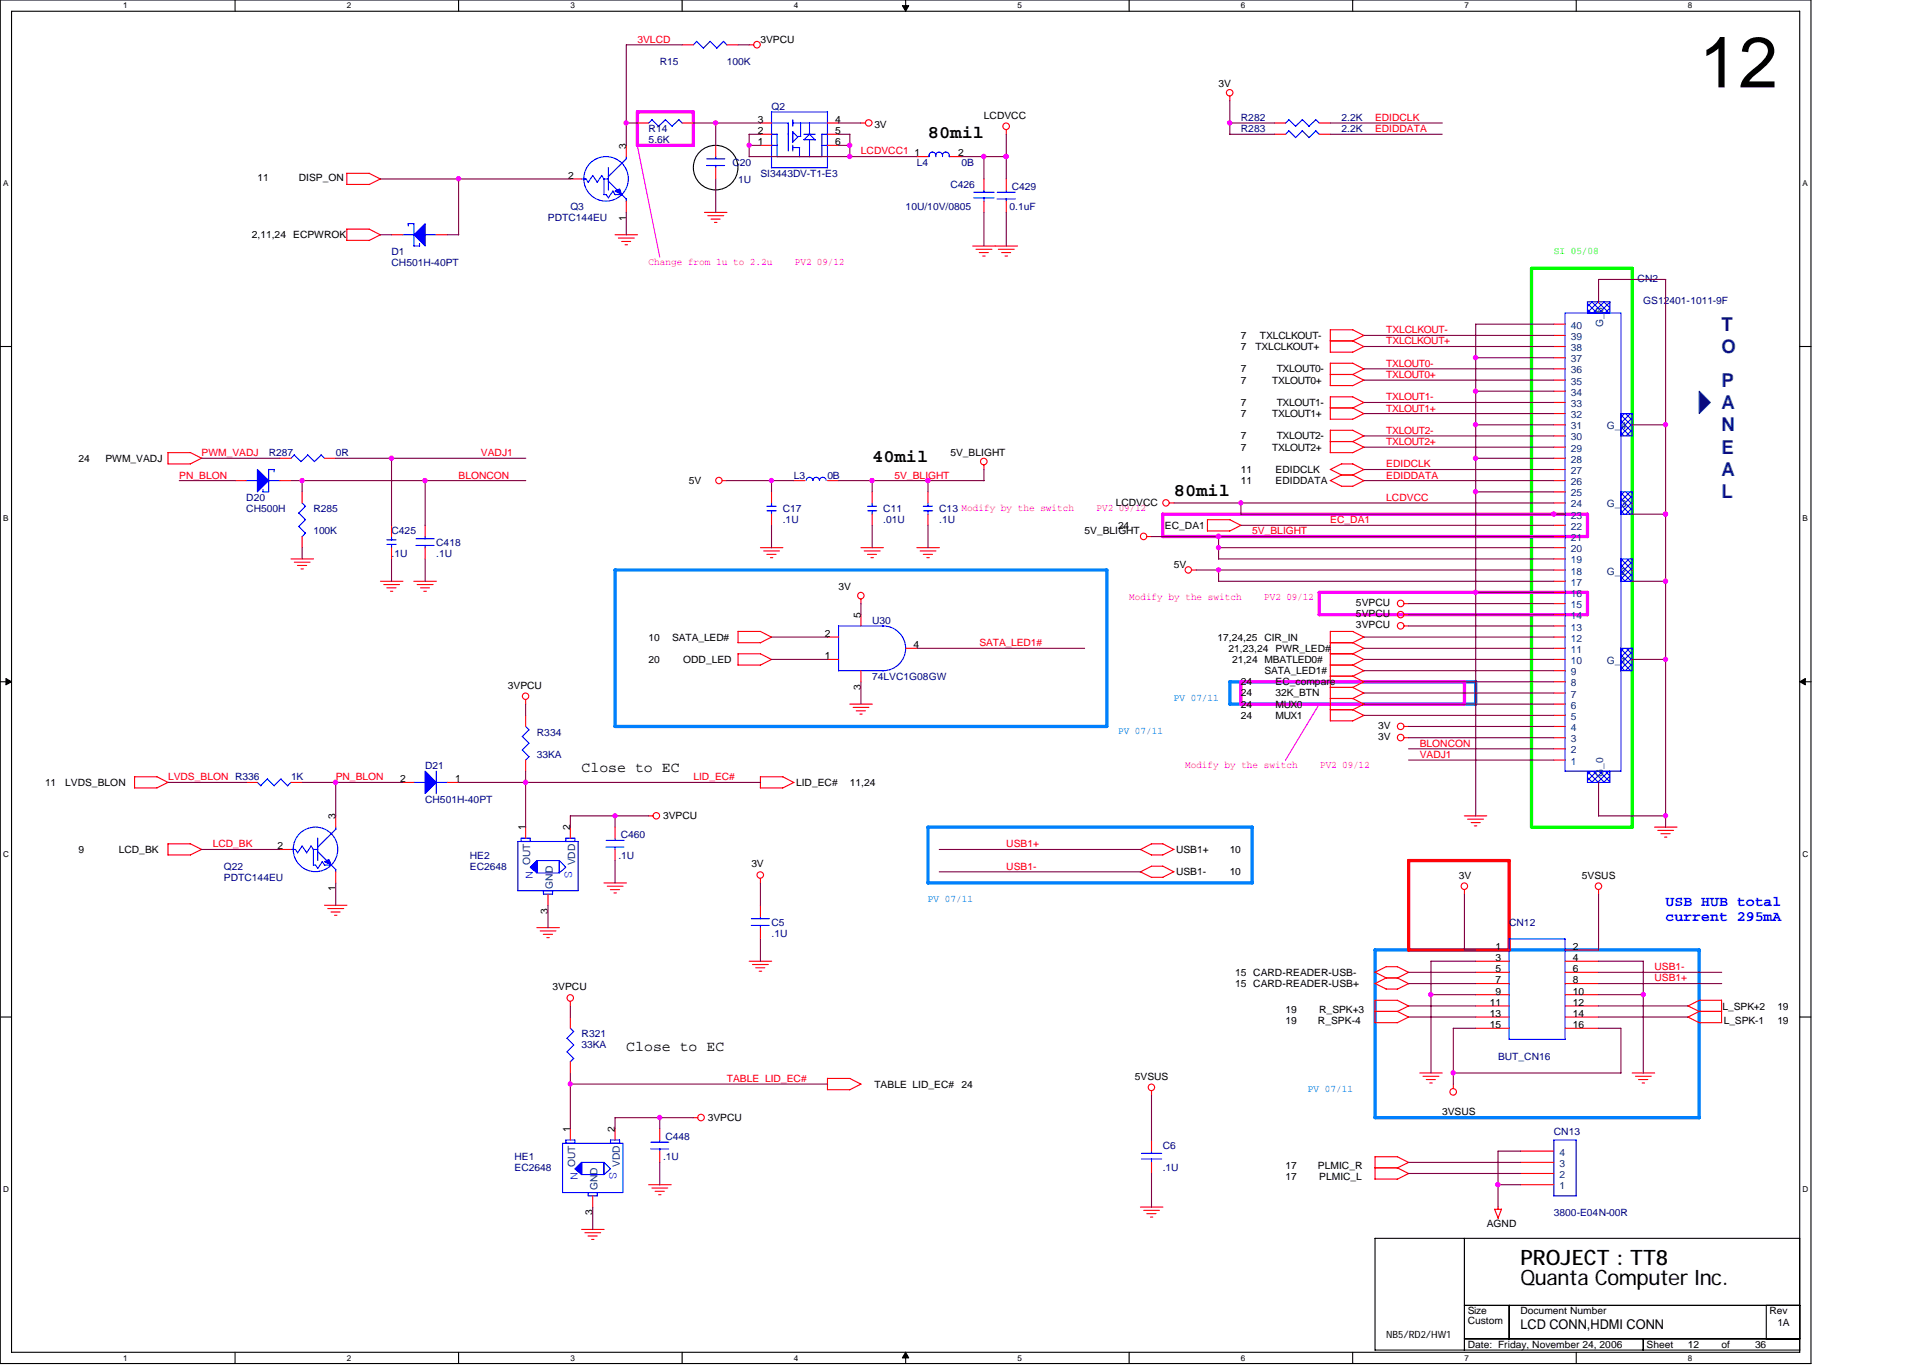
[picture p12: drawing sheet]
<svg xmlns="http://www.w3.org/2000/svg" width="260mm" height="185mm" viewBox="0 0 260 185" stroke-linecap="round" stroke-linejoin="round" font-family="sans-serif">
<defs><g id="words">
<text font-size="9.7" x="230.1" y="11.8">12</text>
<g font-size="2.9">
<text x="205.9" y="171.3">PROJECT : TT8</text>
<text x="205.9" y="174">Quanta Computer Inc.</text>
</g>
<g font-size="2.6" fill="#004080">
<text x="233.1" y="44.8">T</text>
<text x="233.1" y="47.8">O</text>
<text x="233.1" y="52.3">P</text>
<text x="233.1" y="58.4">N</text>
<text x="233.1" y="55.4">A</text>
<text x="233.1" y="61.4">E</text>
<text x="233.1" y="64.5">A</text>
<text x="233.1" y="67.5">L</text>
</g>
<g font-size="2.4">
<text x="125.7" y="18.7">80mil</text>
<text x="118.1" y="62.6">40mil</text>
<text x="159" y="67.1">80mil</text>
</g>
<g font-size="2">
<text x="78.8" y="104.5">Close to EC</text>
<text x="84.8" y="142.3">Close to EC</text>
</g>
<g font-size="2" fill="#00f">
<text x="225.5" y="122.7">USB HUB total</text>
<text x="225.5" y="124.7">current 295mA</text>
</g>
<text font-size="1.8" x="205.9" y="179.9">LCD CONN,HDMI CONN</text>
<g font-size="1.4" fill="#f00">
<text x="86.3" y="5.8">3VLCD</text>
<text x="186.2" y="16.4">EDIDCLK</text>
<text x="186.2" y="17.9">EDIDDATA</text>
<text x="116.6" y="20.9">LCDVCC1</text>
<text x="187.7" y="45.1">TXLCLKOUT-</text>
<text x="187.7" y="46.7">TXLCLKOUT+</text>
<text x="187.7" y="49.7">TXLOUT0-</text>
<text x="187.7" y="51.2">TXLOUT0+</text>
<text x="187.7" y="54.2">TXLOUT1-</text>
<text x="187.7" y="55.7">TXLOUT1+</text>
<text x="187.7" y="58.8">TXLOUT2-</text>
<text x="24.3" y="64.8">PN_BLON</text>
<text x="27.3" y="61.8">PWM_VADJ</text>
<text x="62.1" y="64.8">BLONCON</text>
<text x="65.1" y="61.8">VADJ1</text>
<text x="121.1" y="64.8">5V_BLIGHT</text>
<text x="187.7" y="60.3">TXLOUT2+</text>
<text x="187.7" y="64.8">EDIDDATA</text>
<text x="187.7" y="63.3">EDIDCLK</text>
<text x="180.1" y="70.9">EC_DA1</text>
<text x="187.7" y="67.8">LCDVCC</text>
<text x="169.6" y="72.4">5V_BLIGHT</text>
<text x="132.6" y="87.5">SATA_LED1#</text>
<text x="192.3" y="101.1">BLONCON</text>
<text x="22.8" y="105.7">LVDS_BLON R336</text>
<text x="45.5" y="105.7">PN_BLON</text>
<text x="93.9" y="105.7">LID_EC#</text>
<text x="192.3" y="102.6">VADJ1</text>
<text x="28.8" y="114.7">LCD_BK</text>
<text x="136.3" y="114.7">USB1+</text>
<text x="136.3" y="117.8">USB1-</text>
<text x="224" y="131.4">USB1-</text>
<text x="224" y="132.9">USB1+</text>
<text x="98.4" y="146.5">TABLE LID_EC#</text>
</g>
<g font-size="1.4">
<text x="103" y="5.8">3VPCU</text>
<text x="165" y="11.8">3V</text>
<text x="102.6" y="16.6">3</text>
<text x="113.1" y="16.6">4</text>
<text x="118.4" y="17.3">3V</text>
<text x="133.2" y="16.1">LCDVCC</text>
<text x="84.8" y="20.2" transform="rotate(-90 84.8 20.2)">3</text>
<text x="102.6" y="19.7">1</text>
<text x="102.6" y="18.2">2</text>
<text x="113.1" y="18.2">5</text>
<text x="113.1" y="19.7">6</text>
<text x="123.8" y="21.2">1</text>
<text x="129.7" y="21.2">2</text>
<text x="34.9" y="24.6">11</text>
<text x="40.5" y="24.6">DISP_ON</text>
<text x="76.9" y="24.2">2</text>
<text x="84.8" y="29.9" transform="rotate(-90 84.8 29.9)">1</text>
<text x="34.1" y="32.3">2,11,24</text>
<text x="39.7" y="32.3">ECPWROK</text>
<text x="168" y="45.9">7</text>
<text x="168" y="47.4">7</text>
<text x="170" y="47.4">TXLCLKOUT+</text>
<text x="170.6" y="45.9">TXLCLKOUT-</text>
<text x="168" y="51.9">7</text>
<text x="168" y="50.4">7</text>
<text x="172.3" y="51.9">TXLOUT0+</text>
<text x="172.9" y="50.4">TXLOUT0-</text>
<text x="168" y="56.5">7</text>
<text x="168" y="55">7</text>
<text x="168" y="59.5">7</text>
<text x="172.3" y="56.5">TXLOUT1+</text>
<text x="172.9" y="55">TXLOUT1-</text>
<text x="172.9" y="59.5">TXLOUT2-</text>
<text x="10.6" y="62.5">24</text>
<text x="14.3" y="62.5">PWM_VADJ</text>
<text x="93.3" y="65.6">5V</text>
<text x="128.7" y="61.8">5V_BLIGHT</text>
<text x="168" y="61">7</text>
<text x="168" y="64.1">11</text>
<text x="168" y="65.6">11</text>
<text x="172.3" y="61">TXLOUT2+</text>
<text x="172.7" y="64.1">EDIDCLK</text>
<text x="172.7" y="65.6">EDIDDATA</text>
<text x="151.1" y="68.6">LCDVCC</text>
<text x="151.4" y="71.6">24</text>
<text x="157.8" y="71.6">EC_DA1</text>
<text x="146.9" y="72.4">5V_BLIGHT</text>
<text x="159" y="76.9">5V</text>
<text x="113.6" y="79.9">3V</text>
<text x="116.6" y="83.7" transform="rotate(-90 116.6 83.7)">5</text>
<text x="183.6" y="83.6">5VPCU</text>
<text x="183.6" y="82.1">5VPCU</text>
<text x="87.8" y="86.7">10</text>
<text x="87.8" y="89.8">20</text>
<text x="91" y="86.7">SATA_LED#</text>
<text x="92.5" y="89.8">ODD_LED</text>
<text x="111.7" y="86.3">2</text>
<text x="111.7" y="89.3">1</text>
<text x="123.7" y="87.8">4</text>
<text x="164.9" y="86.7">17,24,25 CIR_IN</text>
<text x="166.4" y="88.3">21,23,24</text>
<text x="166.8" y="89.8">21,24 MBATLED0#</text>
<text x="172.7" y="88.3">PWR_LED#</text>
<text x="183.6" y="85.1">3VPCU</text>
<text x="68.8" y="93.3">3VPCU</text>
<text x="116.6" y="93.5" transform="rotate(-90 116.6 93.5)">3</text>
<text x="168" y="92.8">24</text>
<text x="168" y="95.8">24</text>
<text x="168" y="94.3">24</text>
<text x="171.2" y="91.3">SATA_LED1#</text>
<text x="172.7" y="92.8">EC_compare</text>
<text x="172.7" y="95.8">MUX0</text>
<text x="172.7" y="94.3">32K_BTN</text>
<text x="168" y="97.3">24</text>
<text x="172.7" y="97.3">MUX1</text>
<text x="186.6" y="100.2">3V</text>
<text x="186.6" y="98.7">3V</text>
<text x="6.1" y="106.4">11</text>
<text x="8.8" y="106.4">LVDS_BLON</text>
<text x="54.2" y="105.9">2</text>
<text x="61.7" y="105.9">1</text>
<text x="107.8" y="106.4">LID_EC#</text>
<text x="115.1" y="106.4">11,24</text>
<text x="45.4" y="111" transform="rotate(-90 45.4 111)">3</text>
<text x="71.2" y="112.5" transform="rotate(-90 71.2 112.5)">1</text>
<text x="77.2" y="112.5" transform="rotate(-90 77.2 112.5)">2</text>
<text x="89.8" y="111">3VPCU</text>
<text x="10.6" y="115.5">9</text>
<text x="16.1" y="115.5">LCD_BK</text>
<text x="37.6" y="115">2</text>
<text x="101.7" y="117.5">3V</text>
<text x="159.3" y="118.5">USB1-</text>
<text x="159.3" y="115.5">USB1+</text>
<text x="166.5" y="118.5">10</text>
<text x="166.5" y="115.5">10</text>
<text x="197.5" y="119">3V</text>
<text x="214.2" y="119">5VSUS</text>
<text x="45.4" y="120.7" transform="rotate(-90 45.4 120.7)">1</text>
<text x="74.2" y="123.7" transform="rotate(-90 74.2 123.7)">3</text>
<text x="202.5" y="128.6">1</text>
<text x="202.5" y="130.2">3</text>
<text x="202.5" y="131.7">5</text>
<text x="213" y="128.6">2</text>
<text x="213" y="130.2">4</text>
<text x="213" y="131.7">6</text>
<text x="74.8" y="134.1">3VPCU</text>
<text x="167.3" y="133.7">15 CARD-READER-USB+</text>
<text x="167.3" y="132.1">15 CARD-READER-USB-</text>
<text x="174.1" y="137.1">19</text>
<text x="178.6" y="137.1">R_SPK+3</text>
<text x="201.7" y="136.2">11</text>
<text x="201.7" y="137.7">13</text>
<text x="202.5" y="133.2">7</text>
<text x="202.5" y="134.7">9</text>
<text x="213" y="133.2">8</text>
<text x="213" y="134.7">10</text>
<text x="213" y="136.2">12</text>
<text x="213" y="137.7">14</text>
<text x="233.3" y="136.8">L_SPK+2</text>
<text x="240.7" y="136.8">19</text>
<text x="174.1" y="138.7">19</text>
<text x="178.5" y="138.7">R_SPK-4</text>
<text x="201.7" y="139.2">15</text>
<text x="213" y="139.2">16</text>
<text x="233.4" y="138.7">L_SPK-1</text>
<text x="240.7" y="138.7">19</text>
<text x="118.4" y="147.3">TABLE LID_EC#</text>
<text x="130.2" y="147.3">24</text>
<text x="153.7" y="146.2">5VSUS</text>
<text x="77.2" y="153.3" transform="rotate(-90 77.2 153.3)">1</text>
<text x="83.3" y="153.3" transform="rotate(-90 83.3 153.3)">2</text>
<text x="95.8" y="151.8">3VPCU</text>
<text x="195.3" y="151.1">3VSUS</text>
<text x="174.1" y="159.9">17</text>
<text x="174.1" y="158.3">17</text>
<text x="178.5" y="158.3">PLMIC_R</text>
<text x="178.6" y="159.9">PLMIC_L</text>
<text x="80.2" y="164.6" transform="rotate(-90 80.2 164.6)">3</text>
<text x="201.3" y="166.2">AGND</text>
<text x="198.8" y="179.4">Custom</text>
<text x="198.8" y="178">Size</text>
<text x="205.9" y="178">Document Number</text>
<text x="239.6" y="178">Rev</text>
<text x="240.7" y="179.5">1A</text>
<text x="187.7" y="181.2">NB5/RD2/HW1</text>
<text x="198.8" y="182.5">Date: Friday, November 24, 2006</text>
<text x="223" y="182.5">Sheet</text>
<text x="228.6" y="182.5">12</text>
<text x="233.1" y="182.5">of</text>
<text x="237.7" y="182.5">36</text>
</g>
<g font-size="1.4" fill="#000080">
<text x="89.3" y="8.8">R15</text>
<text x="98.4" y="8.8">100K</text>
<text x="87.8" y="17.9">R14</text>
<text x="104.5" y="14.9">Q2</text>
<text x="168" y="17.9">R283</text>
<text x="168" y="16.4">R282</text>
<text x="181.7" y="17.9">2.2K</text>
<text x="181.7" y="16.4">2.2K</text>
<text x="87.8" y="19.4">5.6K</text>
<text x="99.2" y="22.4">C20</text>
<text x="103" y="23.9">SI3443DV-T1-E3</text>
<text x="124.2" y="22.4">L4</text>
<text x="130.2" y="22.4">0B</text>
<text x="74.2" y="30">PDTC144EU</text>
<text x="77.2" y="28.5">Q3</text>
<text x="99.9" y="24.8">1U</text>
<text x="122.6" y="28.5">10U/10V/0805</text>
<text x="128.7" y="25.5">C426</text>
<text x="136.7" y="28.5">0.1uF</text>
<text x="137" y="25.8">C429</text>
<text x="53" y="34.5">D1</text>
<text x="53" y="36">CH501H-40PT</text>
<text x="221.8" y="38.2">CN2</text>
<text x="222.5" y="41.2">GS12401-1011-9F</text>
<text x="36.4" y="61.8">R287</text>
<text x="45.5" y="61.8">0R</text>
<text x="107.5" y="64.8">L3</text>
<text x="112.1" y="64.8">0B</text>
<text x="33.4" y="67.8">D20</text>
<text x="33.4" y="69.3">CH500H</text>
<text x="42.4" y="69.3">R285</text>
<text x="106" y="69.3">C17</text>
<text x="106" y="70.9">.1U</text>
<text x="119.6" y="69.3">C11</text>
<text x="119.6" y="70.9">.01U</text>
<text x="127.2" y="69.3">C13 Modify by the switch</text>
<text x="127.2" y="70.9">.1U</text>
<text x="42.4" y="72.4">100K</text>
<text x="53" y="72.4">C425</text>
<text x="53" y="75.4">.1U</text>
<text x="59.1" y="73.9">C418</text>
<text x="59.1" y="75.4">.1U</text>
<text x="118.1" y="84.5">U30</text>
<text x="118.1" y="92.1">74LVC1G08GW</text>
<text x="72.7" y="99.6">R334</text>
<text x="39.4" y="105.7">1K</text>
<text x="57.6" y="104.2">D21</text>
<text x="72.7" y="102.6">33KA</text>
<text x="57.6" y="108.7">CH501H-40PT</text>
<text x="84" y="113.5">C460</text>
<text x="30.3" y="117.8">Q22</text>
<text x="30.3" y="119.3">PDTC144EU</text>
<text x="63.6" y="116.3">HE2</text>
<text x="63.6" y="117.8">EC2648</text>
<text x="83.7" y="116.3">.1U</text>
<text x="104.5" y="125.3">C5</text>
<text x="204.4" y="125.3">CN12</text>
<text x="104.5" y="126.9">.1U</text>
<text x="78.8" y="140.5">R321</text>
<text x="78.8" y="142">33KA</text>
<text x="202.9" y="143.5">BUT_CN16</text>
<text x="90.1" y="154.4">C448</text>
<text x="157.5" y="155.6">C6</text>
<text x="210.4" y="153.6">CN13</text>
<text x="69.7" y="157.1">HE1</text>
<text x="69.7" y="158.6">EC2648</text>
<text x="89.8" y="157.1">.1U</text>
<text x="157.5" y="158.6">.1U</text>
<text x="210.4" y="164.7">3800-E04N-00R</text>
</g>
<g font-size="1.4" fill="#f0f">
<text x="87.8" y="35.9">Change from 1u to 2.2u</text>
<text x="107.6" y="35.9">PV2 09/12</text>
<text x="148.5" y="69.2">PV2 09/12</text>
<text x="152.9" y="81.3">Modify by the switch</text>
<text x="171.2" y="81.3">PV2 09/12</text>
<text x="160.5" y="104">Modify by the switch</text>
<text x="178.8" y="104">PV2 09/12</text>
</g>
<text font-size="1.4" fill="#0f0" x="210.4" y="34.4">SI 05/08</text>
<g font-size="1.4" fill="#004080">
<text x="212.7" y="47.5">38</text>
<text x="212.7" y="46">39</text>
<text x="212.7" y="44.5">40</text>
<text x="217.1" y="44.3" transform="rotate(-90 217.1 44.3)">G_5</text>
<text x="212.7" y="53.6">34</text>
<text x="212.7" y="52.1">35</text>
<text x="212.7" y="50.6">36</text>
<text x="212.7" y="49.1">37</text>
<text x="212.7" y="59.6">30</text>
<text x="212.7" y="58.1">31</text>
<text x="212.7" y="56.6">32</text>
<text x="212.7" y="55.1">33</text>
<text x="217.6" y="58.1">G_4</text>
<text x="212.7" y="64.2">27</text>
<text x="212.7" y="61.2">29</text>
<text x="212.7" y="65.7">26</text>
<text x="212.7" y="62.7">28</text>
<text x="212.7" y="70.3">23</text>
<text x="212.7" y="67.2">25</text>
<text x="212.7" y="71.8">22</text>
<text x="212.7" y="68.7">24</text>
<text x="217.6" y="68.7">G_3</text>
<text x="212.7" y="76.3">19</text>
<text x="212.7" y="73.3">21</text>
<text x="212.7" y="77.8">18</text>
<text x="212.7" y="74.8">20</text>
<text x="217.6" y="77.8">G_2</text>
<text x="212.7" y="82.4">15</text>
<text x="212.7" y="79.3">17</text>
<text x="212.7" y="83.9">14</text>
<text x="212.7" y="80.8">16</text>
<text x="212.7" y="88.4">11</text>
<text x="212.7" y="85.4">13</text>
<text x="212.7" y="89.9">10</text>
<text x="212.7" y="86.9">12</text>
<text x="217.6" y="89.9">G_1</text>
<text x="212.7" y="94.5">7</text>
<text x="212.7" y="91.4">9</text>
<text x="212.7" y="96">6</text>
<text x="212.7" y="92.9">8</text>
<text x="212.7" y="100.5">3</text>
<text x="212.7" y="97.5">5</text>
<text x="212.7" y="99">4</text>
<text x="212.7" y="103.5">1</text>
<text x="212.7" y="102">2</text>
<text x="217.1" y="105.2" transform="rotate(-90 217.1 105.2)">G_0</text>
<text x="71.8" y="117.2" transform="rotate(-90 71.8 117.2)">OUT</text>
<text x="77.9" y="117.2" transform="rotate(-90 77.9 117.2)">VDD</text>
<text x="74.8" y="120.3" transform="rotate(-90 74.8 120.3)">GND</text>
<text x="77.9" y="158.1" transform="rotate(-90 77.9 158.1)">OUT</text>
<text x="80.9" y="161.2" transform="rotate(-90 80.9 161.2)">GND</text>
<text x="83.9" y="158.1" transform="rotate(-90 83.9 158.1)">VDD</text>
<text x="211.2" y="161.1">1</text>
<text x="211.2" y="159.5">2</text>
<text x="211.2" y="158">3</text>
<text x="211.2" y="156.5">4</text>
</g>
<g font-size="1.4" fill="#0080ff">
<text x="159" y="94.9">PV 07/11</text>
<text x="151.4" y="99.5">PV 07/11</text>
<text x="125.7" y="122.2">PV 07/11</text>
<text x="177.1" y="147.9">PV 07/11</text>
</g>
<g font-size="1.4" fill="#00f">
<text x="71.2" y="117.9" transform="rotate(90 71.2 117.9)">N</text>
<text x="76.5" y="117.9" transform="rotate(90 76.5 117.9)">S</text>
<text x="77.3" y="158.8" transform="rotate(90 77.3 158.8)">N</text>
<text x="82.5" y="158.8" transform="rotate(90 82.5 158.8)">S</text>
</g>
<g font-size="1.1">
<text x="16.7" y="1.1">1</text>
<text x="47" y="1.1">2</text>
<text x="77.2" y="1.1">3</text>
<text x="107.5" y="1.1">4</text>
<text x="137.8" y="1.1">5</text>
<text x="168" y="1.1">6</text>
<text x="198.3" y="1.1">7</text>
<text x="228.6" y="1.1">8</text>
<text x=".4" y="25.2">A</text>
<text x="244.1" y="25.2">A</text>
<text x=".4" y="70.6">B</text>
<text x="244.1" y="70.6">B</text>
<text x=".4" y="116">C</text>
<text x="244.1" y="116">C</text>
<text x=".4" y="161.4">D</text>
<text x="244.1" y="161.4">D</text>
<text x="16.7" y="184.3">1</text>
<text x="47" y="184.3">2</text>
<text x="77.2" y="184.3">3</text>
<text x="107.5" y="184.3">4</text>
<text x="137.8" y="184.3">5</text>
<text x="168" y="184.3">6</text>
<text x="198.3" y="184.3">7</text>
<text x="228.6" y="184.3">8</text>
</g>
</g></defs>
<path d="M0 0h245.2v184.7h-245.2zM1.6 1.5h242.1v181.6h-242.1z" fill="none" stroke="#000" stroke-width=".15"/>
<g fill="#fff">
<path d="M16.7 .2h.6v1.2h-.6z"/>
<path d="M16.7 183.3h.6v1.2h-.6z"/>
</g>
<path d="M31.8 0v1.5M31.8 183.1v1.6" fill="none" stroke="#000" stroke-width=".15"/>
<g fill="#fff">
<path d="M47 .2h.6v1.2h-.6z"/>
<path d="M47 183.3h.6v1.2h-.6z"/>
</g>
<path d="M62.1 0v1.5M62.1 183.1v1.6" fill="none" stroke="#000" stroke-width=".15"/>
<g fill="#fff">
<path d="M77.2 .2h.6v1.2h-.6z"/>
<path d="M77.2 183.3h.6v1.2h-.6z"/>
</g>
<path d="M92.4 0v1.5M92.4 183.1v1.6" fill="none" stroke="#000" stroke-width=".15"/>
<g fill="#fff">
<path d="M107.5 .2h.6v1.2h-.6z"/>
<path d="M107.5 183.3h.6v1.2h-.6z"/>
</g>
<path d="M122.6 0v1.5M122.6 183.1v1.6" fill="none" stroke="#000" stroke-width=".15"/>
<path d="M122.2 .8h.9l-.5 .7zM122.6 183.1l.5 .8h-.9z" fill="#000" stroke="#000" stroke-width=".14"/>
<g fill="#fff">
<path d="M137.8 .2h.6v1.2h-.6z"/>
<path d="M137.8 183.3h.6v1.2h-.6z"/>
</g>
<path d="M152.9 0v1.5M152.9 183.1v1.6" fill="none" stroke="#000" stroke-width=".15"/>
<g fill="#fff">
<path d="M168 .2h.6v1.2h-.6z"/>
<path d="M168 183.3h.6v1.2h-.6z"/>
</g>
<path d="M183.2 0v1.5M183.2 183.1v1.6" fill="none" stroke="#000" stroke-width=".15"/>
<g fill="#fff">
<path d="M198.3 .2h.6v1.2h-.6z"/>
<path d="M198.3 183.3h.6v1.2h-.6z"/>
</g>
<path d="M213.4 0v1.5M213.4 183.1v1.6" fill="none" stroke="#000" stroke-width=".15"/>
<g fill="#fff">
<path d="M228.6 .2h.6v1.2h-.6z"/>
<path d="M228.6 183.3h.6v1.2h-.6z"/>
<path d="M.4 24.2h.7v1.2h-.7z"/>
<path d="M244.1 24.2h.7v1.2h-.7z"/>
<path d="M.4 69.6h.7v1.2h-.7z"/>
<path d="M244.1 69.6h.7v1.2h-.7z"/>
</g>
<path d="M0 46.9h1.6M243.7 46.9h1.5" fill="none" stroke="#000" stroke-width=".15"/>
<g fill="#fff">
<path d="M.4 115h.8v1.2h-.8z"/>
<path d="M244.1 115h.8v1.2h-.8z"/>
</g>
<path d="M0 92.3h1.6M243.7 92.3h1.5" fill="none" stroke="#000" stroke-width=".15"/>
<path d="M.8 91.9l.8 .4-.8 .5zM243.7 92.3l.8-.4v.9z" fill="#000" stroke="#000" stroke-width=".14"/>
<g fill="#fff">
<path d="M.4 160.4h.8v1.2h-.8z"/>
<path d="M244.1 160.4h.8v1.2h-.8z"/>
</g>
<g fill="none" stroke="#000" stroke-width=".15">
<path d="M0 137.7h1.6M243.7 137.7h1.5M186.2 167.7h57.5v15.1h-57.5zM198.3 176.8h45.4M198.3 167.7v15.1M204.4 176.8v4.5M239.2 176.8v4.5M198.3 181.3h45.4M222.5 181.3v1.5"/>
<circle cx="96.9" cy="22.7" r="3"/>
</g>
<path d="M86.3 19.7l3 15.1M178.6 95.4l-4.5 7.6" fill="none" stroke="#f0f" stroke-width=".15"/>
<path d="M207.4 36.3h13.6v75.7h-13.6z" fill="none" stroke="#0f0" stroke-width=".44"/>
<path d="M83.3 77.2h66.6v21.2h-66.6zM166.5 92.3h33.3v3.1h-33.3zM125.7 112h43.9v7.6h-43.9zM186.2 128.7h43.9v22.7h-43.9z" fill="none" stroke="#0080ff" stroke-width=".44"/>
<path d="M86.3 15.2h7.6v4.5h-7.6zM157.5 69.6h57.5v3.1h-57.5zM168 92.3h30.3v3.1h-30.3zM178.6 80.2h36.4v3h-36.4z" fill="none" stroke="#f0f" stroke-width=".44"/>
<path d="M190.8 116.5h13.6v12.2h-13.6z" fill="none" stroke="#f00" stroke-width=".44"/>
<path d="M230.1 53l1.5 1.5-1.5 1.5z" fill-rule="evenodd" fill="#004080" stroke="#004080" stroke-width=".15"/>
<g fill="none" stroke="#f00" stroke-width=".15">
<path d="M84.8 19.7v1.5M86.3 16.7h1.5M92.4 6.1h1.5M92.4 16.7h1.5M96.9 19.7v1.5M98.4 6.1h1.5M101.4 6.1h.7M103 16.7h1.5M103 19.7h1.5M103 18.2h1.5M112.1 16.7h1.5M112.1 19.7h1.5"/>
<path d="M112.1 18.2h1.5M116.6 16.7h.6M136.3 17.6v.6M166.5 13v.7M172.6 16.7h1.5M172.6 18.2h1.5M178.6 16.7h1.5M178.6 18.2h1.5M47 31h3l1.5 .8M47 31l-.1 1.6h3.1M51.5 31.8l-1.5 .8M51.5 24.2l-1.5 .8"/>
<path d="M51.5 24.3l-1.5-.8h-3v1.5h3M53 31.8h1.5M59.1 31.8h1.5M77.2 24.2h1.6M83.3 31.8h3M83.7 32.2h2.2M84.2 32.7h1.2M84.6 33.1h.4M84.8 27.3v1.5M95.4 28.8h3M95.8 29.2h2.2M96.3 29.7h1.2"/>
<path d="M96.7 30.1h.4M96.9 22.7v1.5M124.2 21.2h1.5M128.7 21.2h1.5M131.7 33.3h6.1M132.2 33.8h2.1M132.6 34.2h1.2M133.1 34.7h.3M133.2 24.2v1.5M133.2 27.3v1.5M135.2 33.8h2.1M135.6 34.2h1.3"/>
<path d="M136.1 34.7h.3M136.3 24.2v1.5M136.3 27.3v1.5M180.1 46.2h3.1l1.5 .7M180.1 55.2h3.1l1.5 .8M180.1 59.8h3.1l1.5 .8-1.5 .7M180.1 50.7h3.1l1.5 .8-1.5 .7M180.1 49.2v3h3.1M180.1 49.2h3.1l1.5 .8-1.5 .7M183.2 46.2l1.5-.8-1.5-.7h-3.1v3h3.1M183.2 59.8l1.5-.7-1.5-.8h-3.1v3h3.1M184.7 46.9l-1.5 .8"/>
<path d="M184.7 56l-1.5 .8M184.7 54.5l-1.5 .8M184.7 54.5l-1.5-.8h-3.1v3.1h3.1M210.4 59h1.5M210.4 57.5h1.5M210.4 56h1.5M210.4 54.5h1.5M210.4 53h1.5M210.4 51.5h1.5M210.4 50h1.5M210.4 48.5h1.5M210.4 46.9h1.5"/>
<path d="M210.4 45.4h1.5M210.4 43.9h1.5M216.5 40.9h.1M221 57.5h.1M22.7 61.3h3.1M22.8 61.3v1.5h3M25.8 61.3l1.5 .8M27.3 62l-1.5 .8M31.8 65.1h1.6M37.9 65.1h1.5M37.9 62.1h1.5M39.4 75.7h3.1"/>
<path d="M39.9 76.1h2.1M40.3 76.6h1.2M40.8 77h.3M40.9 66.6v1.5M40.9 72.7v1.5M43.9 62.1h1.6M51.5 78.7h3.1M52 79.2h2.1M52.4 79.6h1.2M53 71.1v1.6M53 74.2v1.5M56 78.7h3.1"/>
<path d="M56.5 79.2h2.1M56.9 79.6h1.3M57.6 71.1v1.6M57.6 74.2v1.5M97.8 65.1h.6M103 74.2h3M103.4 74.6h2.2M103.8 75.1h1.3M104.3 75.5h.3M104.5 66.6v1.5M104.5 69.6v1.5M107.5 65.1h1.5"/>
<path d="M112.1 65.1h1.5M116.6 74.2h3M117 74.6h2.2M117.5 75.1h1.2M117.9 75.5h.4M118.1 66.6v1.5M118.1 69.6v1.5M124.2 74.2h3M124.6 74.6h2.1M125 75.1h1.3M125.5 75.5h.3M125.7 66.6v1.5"/>
<path d="M125.7 69.6v1.5M133.2 63v.6M155.3 72.7h.7M158.3 68.1h.7M161.4 77.2h.6M163.5 71.9h3M163.5 70.4v1.5M163.5 70.4h3.1M166.5 70.4l1.6 .8M168 71.1l-1.5 .8M180.1 65.1l1.5 .7h1.6M181.7 62.8h1.5l1.5 .8"/>
<path d="M181.7 62.8l-1.6 .8 1.6 .7h1.5l1.5 .8-1.5 .8M181.7 64.3l-1.6 .8M184.7 63.6l-1.5 .7M210.4 65.1h1.5M210.4 74.2h1.5M210.4 72.7h1.5M210.4 68.1h1.5M210.4 77.2h1.5M210.4 78.7h1.5M210.4 75.7h1.5M210.4 62.1h1.5M210.4 69.6h1.5"/>
<path d="M210.4 66.6h1.5M210.4 63.6h1.5M210.4 60.6h1.5M210.4 71.1h1.5M221 77.2h.1M221 68.1h.1M52.9 80.1h.3M57.4 80.1h.3M71.2 94.7v.7M71.2 96.9v1.5M99.9 85.5v1.5h3.1M99.9 85.5h3.1l1.5 .8"/>
<path d="M104.5 86.3l-1.5 .8M104.5 89.3l-1.5 .8M104.5 89.3l-1.5-.8h-3.1v1.6h3.1M112.1 86.3h1.5M112.1 89.3h1.5M115.1 95.4h3M115.5 95.8h2.2M115.9 96.3h1.3M116.4 96.7h.4M116.6 81.1v.7M116.6 83.2v1.6M116.6 90.8v1.5"/>
<path d="M122.6 87.8h1.6M180.1 88.5h3.1l1.5 .8M180.1 90.1h3.1l1.5 .7M180.1 87h3.1l1.5 .8M180.1 91.6h3.1l1.5 .8M180.1 93.1h3.1l1.5 .8M180.1 94.6h3.1l1.5 .8-1.5 .7M180.1 96.1h3.1l1.5 .8-1.5 .7M180.1 85.5v12.1h3.1M180.1 85.5h3.1l1.5 .8M184.7 89.3l-1.5 .8M184.7 87.8l-1.5 .8"/>
<path d="M184.7 86.3l-1.5 .8M184.7 92.3l-1.5 .8M184.7 90.8l-1.5 .8M184.7 93.9l-1.5 .7M190.1 99.9h.7M190.1 84.8h.7M190.1 98.4h.7M190.1 83.2h.7M190.1 81.7h.7M210.4 99.9h1.5M210.4 84.8h1.5M210.4 98.4h1.5"/>
<path d="M210.4 83.2h1.5M210.4 81.7h1.5M210.4 95.4h1.5M210.4 86.3h1.5M210.4 89.3h1.5M210.4 87.8h1.5M210.4 96.9h1.5M210.4 93.9h1.5M210.4 90.8h1.5M210.4 92.3h1.5M210.4 80.2h1.5M221 89.3h.1"/>
<path d="M21.2 105.2l1.6 .8M21.2 105.2h-3v1.5h3.1l1.5-.8M22.7 114.3h3.1M22.8 115.8h3M22.8 114.3v1.5M25.8 114.3l1.5 .7M27.3 115l-1.5 .8M33.4 106h1.5M37.9 115h1.5M39.4 106h1.5M45.5 110.5v1.5M45.5 118.1v1.5"/>
<path d="M54.5 106h1.5M60.6 106h1.5M71.2 102.9v1.5M71.2 112v1.5M77.2 112v1.5M81.8 119.6h3M83.3 112v1.5M83.3 115v1.5M87.8 110.5h.6M103 106.7h3M103 119v.6M106 105.2l1.5 .8"/>
<path d="M106 105.2h-3v1.5M107.5 106l-1.5 .7M154.4 118.1l1.6 .7M154.4 115l1.6 .8M155.9 114.3h1.6M155.9 117.3h1.6M155.9 115.8h1.6M155.9 117.3l-1.5 .8M155.9 118.8h1.6M155.9 114.3l-1.5 .8M157.4 117.3l1.6 .8M157.4 114.3l1.6 .7"/>
<path d="M159 118l-1.5 .8M159 115l-1.5 .8M198.3 110.5h3M198.7 110.9h2.2M199.2 111.4h1.2M199.6 111.8h.4M210.4 102.9h1.5M210.4 101.4h1.5M216.5 106h.1M224 112h3.1M224.5 112.5h2.1M224.9 112.9h1.3"/>
<path d="M225.4 113.4h.3M43.9 122.6h3.1M44.4 123h2.1M44.8 123.5h1.3M45.3 124h.3M72.7 125.6h3.1M73.1 126.1h2.2M73.6 126.5h1.2M74.1 127h.3M74.2 121.1v1.5M77.2 135.6v.6M77.2 137.7v1.6"/>
<path d="M82.2 120h2.2M82.7 120.5h1.2M83.1 120.9h.4M101.4 130.2h3.1M101.9 130.6h2.2M102.3 131.1h1.3M102.8 131.5h.3M103 122.6v1.5M103 125.6v1.5M186.2 138.5h3M186.2 137h3l1.6 .8M186.2 131.7l1.5 .7h1.5l1.6 .8-1.6 .8"/>
<path d="M186.2 133.2l1.5 .7h1.5M186.2 135.4v3.1M186.2 135.5h3l1.6 .7M187.7 130.9h1.5l1.6 .8-1.6 .8M187.7 132.4l-1.5 .8M187.7 130.9l-1.5 .8M190.8 136.2l-1.6 .8M190.8 137.7l-1.6 .8M198.3 120.5v.6M199.8 130.2h4.6M199.8 128.7h4.6M199.8 131.7h4.6"/>
<path d="M199.8 133.2h4.6M199.8 134.7h4.6M199.8 136.2h4.6M199.8 137.7h4.6M199.8 139.3h4.6M211.9 130.2h4.6M211.9 128.7h4.6M211.9 131.7h4.6M211.9 133.2h4.6M211.9 134.7h4.6M211.9 136.2h4.6M211.9 137.7h4.6"/>
<path d="M211.9 139.3h4.6M216.5 120.5v.6M228.6 137.7l1.5 .8M228.6 136.2l1.5 .8M230.1 137h3M230.1 135.5h3M230.1 138.5h3M230.1 137l-1.5 .8M230.1 135.5l-1.5 .7M233.1 135.4v3.1M77.2 143.8v1.5M77.2 152.9v1.5"/>
<path d="M83.3 152.9v1.5M89.3 152.9v1.5M89.3 155.9v1.5M93.9 151.4h.6M112 147.6h3.1M115.1 146l1.5 .8-1.5 .8M115.1 146h-3v1.6M155.9 147.7v.7M155.9 154.4v1.5M155.9 157.4v1.5M186.2 158.2h3l1.6 .7M186.2 159.7h3"/>
<path d="M190.8 157.4l-1.6 .8M190.8 158.9l-1.6 .8M190.8 157.4l-1.6-.7-3-.1v3.1M192.3 145.3h3M192.7 145.8h2.2M193.1 146.2h1.3M193.6 146.7h.3M196.8 146.8v.6M205.9 158.9h4.5M205.9 157.4h4.5M205.9 155.9h4.5M221 145.3h3.1"/>
<path d="M221.5 145.8h2.1M221.9 146.2h1.2M222.4 146.7h.3M78.8 166.5h3M79.2 166.9h2.1M79.6 167.4h1.3M80.1 167.9h.3M80.3 161.9v1.6M87.8 160.4h3.1M88.3 160.9h2.1M88.7 161.3h1.3M89.2 161.8h.3"/>
<path d="M154.4 163.5h3.1M154.9 163.9h2.1M155.3 164.4h1.2M155.8 164.8h.3M202.9 163.4v.4M203.3 163.8h-.9l.5 1.2M203.3 163.7l-.4 1.3M205.9 160.4h4.5"/>
<circle cx="102.5" cy="6.1" r=".45"/>
<circle cx="117.6" cy="16.6" r=".44"/>
<circle cx="136.2" cy="17.1" r=".45"/>
<circle cx="166.5" cy="12.6" r=".44"/>
<circle cx="97.4" cy="65.1" r=".43"/>
<circle cx="133.2" cy="62.5" r=".45"/>
<circle cx="154.9" cy="72.6" r=".44"/>
<circle cx="157.9" cy="68.1" r=".43"/>
<circle cx="160.9" cy="77.2" r=".43"/>
<circle cx="71.2" cy="94.3" r=".43"/>
<circle cx="116.6" cy="80.7" r=".44"/>
<circle cx="189.7" cy="81.7" r=".45"/>
<circle cx="189.7" cy="84.7" r=".45"/>
<circle cx="189.7" cy="99.9" r=".45"/>
<circle cx="189.7" cy="98.4" r=".44"/>
<circle cx="189.7" cy="83.2" r=".44"/>
<circle cx="88.9" cy="110.5" r=".44"/>
<circle cx="103" cy="118.5" r=".44"/>
<circle cx="77.2" cy="135.1" r=".44"/>
<circle cx="198.3" cy="120" r=".44"/>
<circle cx="216.5" cy="120" r=".44"/>
<circle cx="94.9" cy="151.3" r=".45"/>
<circle cx="155.9" cy="147.3" r=".44"/>
<circle cx="196.8" cy="147.9" r=".45"/>
</g>
<g fill="none" stroke="#00f" stroke-width=".15">
<path d="M88.3 16.2l.9 .9M88.3 16.2l-.5 .5M90.1 16.2l.9 .9M90.1 16.2l-.9 .9M91.9 16.2l.5 .5M91.9 16.2l-.9 .9M94.3 5.6l1 .9M94.4 5.6l-.5 .5M96.2 5.6l.9 .9M96.2 5.6l-1 .9M98 5.6l.4 .5M98 5.6l-.9 .9"/>
<path d="M104.5 19.7h.7M104.5 15.1v7.6M104.5 15.2h7.6M104.5 16.7h2.3M104.5 18.2h.8l-.1 3M106.7 16.7v3.7M107.3 17.8l.6 .7M107.4 16.2v.9M107.4 17.8v1.4M107.4 19.7v.7M107.4 20h.9M107.4 16.7h4.7"/>
<path d="M108.3 20v1.2M108.4 16.6v1.9M108.4 18.5h-.3l-.8 .8M108.9 18.2h1.5M109.6 16.7v1.5M109.6 18.9v2.3M109.6 18.2l.8 .7M109.6 18.2l-.7 .7h1.5M111.3 19.7h.8M111.3 18.2h.8M111.3 18.2v3M112.1 15.2v7.5"/>
<path d="M174.5 17.7l.9 .9M174.5 16.2l.9 .9M174.5 17.7l-.4 .5M174.5 16.2l-.4 .5M176.3 16.2l1 .9M176.4 16.2l-1 .9M177.3 18.6l-1-.9-.9 .9M178.2 16.2l.4 .5M178.2 16.2l-1 .9M178.6 18.2l-.4-.5-1 .9M54.5 31.8h1.5M55.3 30.3h.7"/>
<path d="M55.3 30.3v.3M56 30.3v3h.8M56.8 33v.3M57.5 31.8h1.6M78.8 24.2h.6M79.4 24.2l.3 .5M79.6 24.7l.7-1 .6 1M81.5 23.8l.3 .5M81.5 23.7l-.6 1M81.8 26.4h.3l.3 .4M82.4 22.7v3M82.4 24.5l1.2 1.3"/>
<path d="M82.4 24.2h-.6v2.2M83 25.9l.3 .5M83 25.9l-.6 .9M83.3 26.4h.9M84.2 26.4l.6 .6M84.8 21.2v.3M84.8 26.9v.4M84.8 21.5l-2.4 2.4M95.7 22.4h2.4M95.7 21.5h2.4M96.9 21.2v.3M96.9 22.4v.3"/>
<path d="M104.5 22.7h7.6M105.2 21.2h6.1M125.7 21.2h.1M126.7 21a.47 .47 0 0 0-.5-.4 .47 .47 0 0 0-.4 .6M126.7 21a.46 .46 0 0 1 .5-.4 .46 .46 0 0 1 .4 .4M126.7 21v.2M127.6 21a.47 .47 0 0 1 .6-.4 .47 .47 0 0 1 .3 .6M127.6 21v.2M128.5 21.2h.2M131.9 26.8h2.7M131.9 26h2.7M133.2 25.7v.4"/>
<path d="M133.2 26.8v.5M135 26.9h2.5M135 26h2.5M136.3 25.7v.4M136.3 26.9v.4M211.9 42.4h7.6v62h-7.6zM33.4 65.1h1.5M36.4 65.1h1.5M37.1 63.9v-.3h-.7v3h-.8v-.3M39.8 61.6l1 .9M39.9 61.6l-.5 .5M40.5 69.5l.9 .9"/>
<path d="M40.9 68.1l.5 .5M41.4 68.6l-1 .9M41.4 70.4l-1 .9 1 .9-.5 .5M41.7 61.6l.9 .9M41.7 61.6l-1 .9M43.5 61.6l.4 .5M43.5 61.6l-.9 .9M52.4 73.1h1.2M52.4 73.7h1.3M53 72.7v.4M53 73.7v.5M56.3 73.9h2.5"/>
<path d="M56.3 73h2.5M57.6 72.7v.3M57.6 73.9v.3M103.8 68.6h1.3M103.9 69.2h1.2M104.5 68.1v.5M104.5 69.2v.5M109.2 65.1a.46 .46 0 0 1 .4-.5 .46 .46 0 0 1 .5 .5 .45 .45 0 0 1 .4-.5 .45 .45 0 0 1 .5 .5 .46 .46 0 0 1 .4-.5 .46 .46 0 0 1 .5 .5M117.5 68.6h1.2M117.5 69.2h1.2M118.1 68.1v.5M118.1 69.2v.5"/>
<path d="M125 68.6h1.3M125 69.2h1.3M125.7 68.1v.5M125.7 69.2v.5M70.7 99.7l.9 1M71.2 98.4l.4 .4M71.6 98.8l-.9 1M113.6 90.8h6M119.6 84.8a3 3 0 0 1 3 3v-.1a3 3 0 0 1-3 3.1M119.6 84.8h-6.1l.1 6M34.9 106l.4 .4M35.3 106.4l.9-.9 .9 .9"/>
<path d="M38 105.5l1 .9M38.1 105.5l-1 .9M39.4 115h.6l.3 .5M39.4 105.9l-.5 .5M40.9 114.6l.6 .9M40.9 114.6l-.6 .9M42.1 114.6l.4 .5M42.1 114.6l-.6 .9M42.7 117.2l.3 .4M43 113.5v3M43 115.3l1.3 1.3M43 115h-.6v2.2h.4"/>
<path d="M43.6 116.7l.4 .5M43.7 116.7l-.7 .9M43.9 117.2h.9l.7 .6M45.5 112v.3M45.5 117.8v.3M45.5 112.3l-2.5 2.4M56 106h1.6M59.1 104.4v3.1M59.1 106h1.5M70.1 114h8.2v6.6h-8.2zM70.6 114v-.5h1.2v.5M70.7 101.6l.9 .9-.4 .5"/>
<path d="M71.6 100.6l-.9 1M72.7 116.5h3v1.7h-3zM75.7 116.5l.9 1-.9 .7zM76.6 114v-.5h1.2v.5M82.1 114.7h2.4M82.1 113.8h2.4M83.3 113.5v.3M83.3 114.7v.3M73.6 120.6v.5h1.2v-.5M77.2 139.3l.5 .4-.9 .9M101.7 125.3h2.5M101.7 124.4h2.5"/>
<path d="M103 124.1v.3M103 125.3v.3M204.4 127.1h7.5v13.7h-7.5zM76.2 154.8h8.1v6.7h-8.1zM76.6 154.8v-.4h1.2v.4M76.8 140.6l.9 .9M76.8 142.4l.9 1M77.7 141.5l-.9 1M77.7 143.3l-.5 .5M78.8 157.4h3v1.7h-3zM81.8 157.4l.9 .9-.9 .8zM82.7 154.8v-.4h1.2v.4"/>
<path d="M88.1 155.6h2.4M88.1 154.7h2.5M89.3 154.4v.3M89.3 155.6v.3M154.6 157h2.7M154.6 156.2h2.7M155.9 155.9v.3M155.9 156.9v.5M210.4 154.4h3v7.5h-3zM79.6 161.5v.4h1.3v-.4"/>
<circle cx="82.1" cy="24.2" r="3"/>
<circle cx="42.7" cy="115" r="3"/>
</g>
<g fill="#00f" stroke="#00f" stroke-width=".15">
<path d="M56 31.8l1.6-1.5v3z" fill-rule="evenodd"/>
<path d="M77.8 158.3l1-.9v1.7z" fill-rule="evenodd"/>
<path d="M57.6 104.4l1.5 1.6-1.5 1.5z" fill-rule="evenodd"/>
<path d="M34.9 63.6l1.5 1.5-1.5 1.5z" fill-rule="evenodd"/>
<path d="M83.3 25.9l.6-.3 .3 .8z" fill-rule="evenodd"/>
<path d="M72.7 116.5v1.7l-.9-.7z" fill-rule="evenodd"/>
<path d="M215 104.4v1.6h3v-1.6z" fill-rule="evenodd"/>
<path d="M219.5 87.8v3h1.5v-3z" fill-rule="evenodd"/>
<path d="M219.5 56v3h1.5v-3z" fill-rule="evenodd"/>
<path d="M215 40.9v1.5h3v-1.5z" fill-rule="evenodd"/>
<path d="M219.5 66.6v3h1.5v-3z" fill-rule="evenodd"/>
<path d="M219.5 75.7v3h1.5v-3z" fill-rule="evenodd"/>
<path d="M43.9 116.7l.7-.3 .2 .8z" fill-rule="evenodd"/>
</g>
<g fill="none" stroke="#800040" stroke-width=".15">
<path d="M84.8 16.7h1.5M92.4 6.1h-7.6v13.6M93.9 16.7h9.1M96.9 16.7v3M99.9 6.1h1.6M101.4 18.2h1.6M101.4 19.7h1.6M101.4 18.2v3M113.6 16.7h3M113.6 18.2h1.5M113.6 19.7h1.5M115.1 18.2v3"/>
<path d="M136.3 18.2v6.1M166.5 16.7h6.1M166.5 18.2h6.1M166.5 13.6v4.6M180.1 16.7h15.2M180.1 18.2h15.2M51.5 24.2h25.8M51.5 31.8h1.5M60.6 31.8h1.5M62.1 24.2v7.6M84.8 28.8v3M96.9 24.2v4.6"/>
<path d="M101.4 21.2h22.8M130.2 21.2h6.1M133.2 21.2v3.1M133.2 28.8v4.5M136.3 28.8v4.5M225.5 37.8v74.2M225.6 37.8h-9.1v3.1M184.7 54.5h25.7M184.7 50h25.7M184.7 56h25.7M184.7 59h25.7M184.7 45.4h25.7"/>
<path d="M184.7 51.5h25.7M184.7 46.9h25.7M199.8 48.5h10.6M199.8 57.5h10.6M199.8 53h10.6M210.4 43.9h-10.6v66.6M221 57.5h4.6M24.3 65.1h7.6M27.3 62.1h10.6M39.4 65.1h31.8M40.9 65.1v1.5M40.9 74.2v1.5"/>
<path d="M45.5 62.1h25.7M53 62.1v9.1M53 75.7v3M57.6 65.1v6.1M57.6 75.7v3M98.4 65.1h9.1M104.5 65.1v1.5M104.5 71.1v3.1M118.1 65.1v1.5M118.1 71.1v3.1M125.7 65.1v1.5M125.7 71.1v3.1"/>
<path d="M133.2 63.6l.1 1.5h-19.7M155.9 72.7h54.5M159 68.1h51.4M162 77.2h48.4M165 74.2h45.4M165 72.7v3h45.4M165 77.2v1.5h45.4M168 69.6h44M168 68.1v1.6M168 71.1h42.4M184.7 65.1h25.7M184.7 60.6h25.7"/>
<path d="M184.7 63.6h25.7M199.8 62.1h10.6M199.8 66.6h10.6M221 69.6h4.6M221 78.7h4.6M71.2 95.4v1.5M104.5 86.3h7.6M104.5 89.3h7.6M116.6 81.7v1.6M116.6 92.3v3.1M124.2 87.8h22.7M184.7 86.3h25.7"/>
<path d="M184.7 87.8h25.7M184.7 92.3h25.7M184.7 90.8h25.7M184.7 95.4h25.7M184.7 89.3h25.7M184.7 96.9h25.7M184.7 93.9h25.7M190.8 99.9h19.6M190.8 84.8h19.6M190.8 98.4h19.6M190.8 83.2h19.6M190.8 81.7h19.6"/>
<path d="M199.8 80.2h10.6M221 89.3h4.6M22.8 106h10.6M27.3 115h10.6M40.9 106h13.7M45.5 106v4.5M45.5 119.6v3M62.1 106h40.9M71.2 104.4v7.6M83.3 110.5v1.5M83.3 116.5v3.1M87.9 110.5h-10.7v1.5"/>
<path d="M103 119.6v3M127.2 115h27.2M127.2 118.1h27.2M190.7 101.4h19.7M190.8 102.9h19.6M216.5 106v4.5h9.1M74.2 122.6v3M77.2 136.2v1.6M103 127.1v3.1M190.8 133.2h9.1M190.8 137.7h9.1M190.8 131.7h9.1"/>
<path d="M190.8 136.2h9.1M193.8 134.7h6.1M198.3 121.1v7.6h1.6M199.8 139.3h-3v7.5M199.9 130.2h-6.1v15.1M216.4 139.3h3.1v6M216.5 133.2h16.6M216.5 137.7h12.1M216.5 131.7h16.6M216.5 121.1v7.6M216.5 136.2h12.1M216.5 134.7h6"/>
<path d="M216.5 130.2h6M222.5 130.2v15.1M77.2 145.3v7.6M77.2 146.8h34.9M89.3 151.4v1.5M89.3 157.4v3.1M93.9 151.4h-10.6v1.5M155.9 148.3v6.1M155.9 158.9v4.6M190.8 158.9h15.1M190.8 157.4h15.1M196.8 145.3h22.7"/>
<path d="M205.9 155.9h-3v7.6M80.3 163.5v3M202.9 160.4h3"/>
</g>
<g fill="#f0f" stroke="#f0f" stroke-width=".15">
<circle cx="166.5" cy="16.6" r=".29"/>
<circle cx="118.1" cy="65.1" r=".29"/>
<circle cx="125.7" cy="65.1" r=".29"/>
<circle cx="71.2" cy="105.9" r=".29"/>
<circle cx="83.3" cy="110.5" r=".29"/>
<circle cx="115.1" cy="21.2" r=".3"/>
<circle cx="62.1" cy="24.2" r=".29"/>
<circle cx="84.8" cy="16.6" r=".29"/>
<circle cx="136.2" cy="21.2" r=".3"/>
<circle cx="101.4" cy="19.7" r=".29"/>
<circle cx="115.1" cy="19.7" r=".29"/>
<circle cx="133.2" cy="21.2" r=".3"/>
<circle cx="77.2" cy="146.8" r=".29"/>
<circle cx="89.3" cy="151.3" r=".29"/>
<circle cx="210.4" cy="69.6" r=".29"/>
<circle cx="225.5" cy="110.5" r=".29"/>
<circle cx="165" cy="72.6" r=".29"/>
<circle cx="165" cy="74.2" r=".29"/>
<circle cx="168" cy="68.1" r=".29"/>
<circle cx="202.8" cy="160.4" r=".3"/>
<circle cx="165" cy="77.2" r=".29"/>
<circle cx="45.4" cy="105.9" r=".3"/>
<circle cx="40.9" cy="65.1" r=".29"/>
<circle cx="57.6" cy="65.1" r=".29"/>
<circle cx="53" cy="62" r=".29"/>
<circle cx="104.5" cy="65.1" r=".29"/>
<circle cx="96.9" cy="16.6" r=".29"/>
<circle cx="199.8" cy="53" r=".29"/>
<circle cx="199.8" cy="57.5" r=".3"/>
<circle cx="199.8" cy="48.4" r=".3"/>
<circle cx="196.8" cy="145.3" r=".3"/>
<circle cx="199.8" cy="62" r=".29"/>
<circle cx="225.5" cy="57.5" r=".29"/>
<circle cx="225.5" cy="89.3" r=".29"/>
<circle cx="225.5" cy="69.6" r=".29"/>
<circle cx="225.5" cy="78.7" r=".29"/>
<circle cx="199.8" cy="80.2" r=".29"/>
<circle cx="199.8" cy="66.6" r=".3"/>
<circle cx="222.5" cy="134.7" r=".29"/>
<circle cx="193.8" cy="134.7" r=".29"/>
</g>
<use href="#words"/>
</svg>
